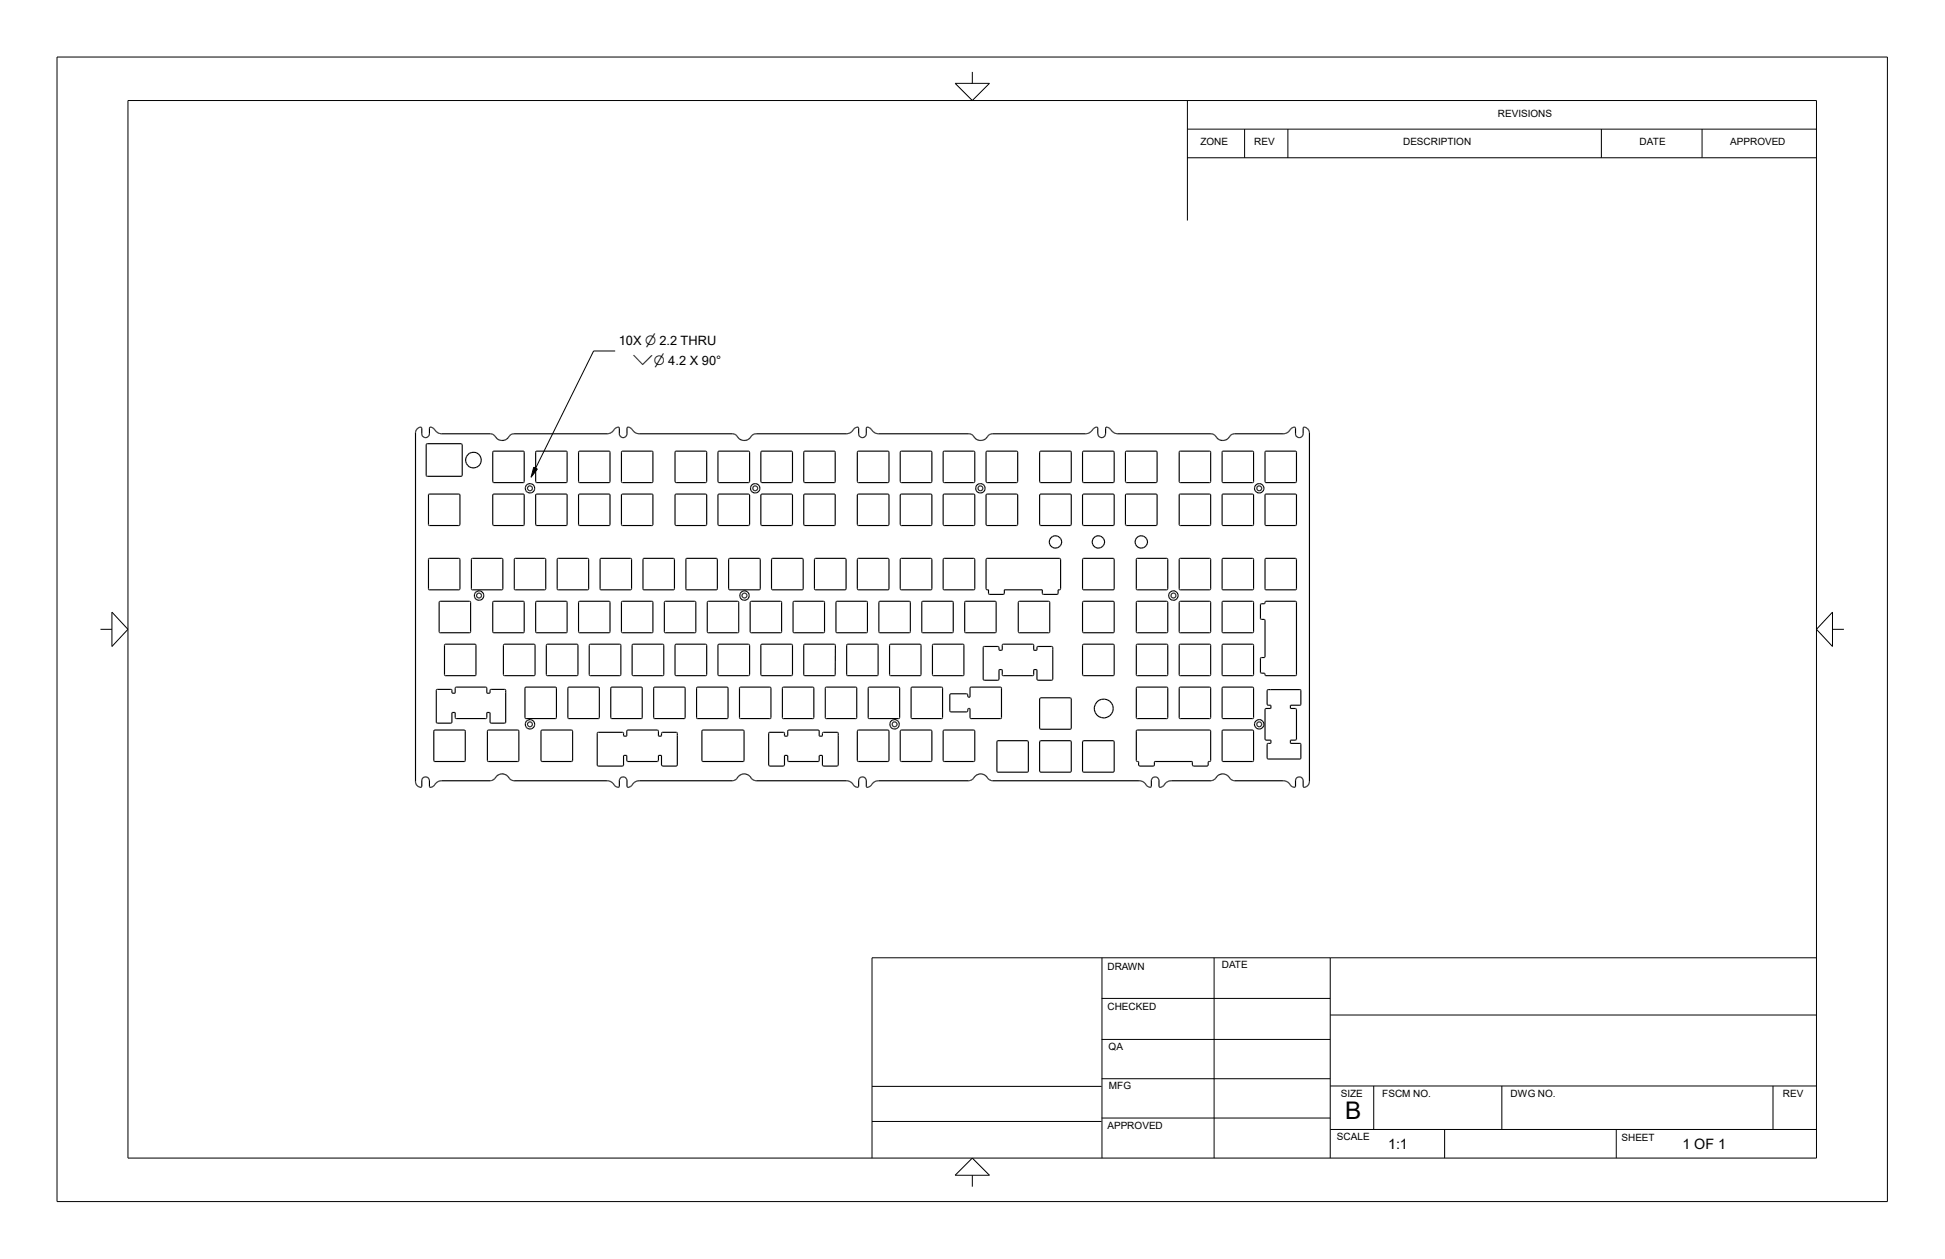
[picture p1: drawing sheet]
<svg xmlns="http://www.w3.org/2000/svg" width="432mm" height="279mm" viewBox="0 0 432 279" stroke-linecap="round" stroke-linejoin="round" font-family="sans-serif">
<defs><g id="words">
<text font-size="5.4" x="298.7" y="248.4">B</text>
<g font-size="3.2">
<text x="308.1" y="255">1:1</text>
<text x="373.5" y="255">1 OF 1</text>
</g>
<g font-size="2.8">
<text x="137.4" y="76.7">10X n 2.2 THRU</text>
<text x="140.4" y="81">wn 4.2 X 90°</text>
</g>
<g font-size="2.2">
<text x="332.5" y="26">REVISIONS</text>
<text x="266.5" y="32.2">ZONE</text>
<text x="278.4" y="32.2">REV</text>
<text x="311.5" y="32.2">DESCRIPTION</text>
<text x="364" y="32.2">DATE</text>
<text x="384.1" y="32.2">APPROVED</text>
<text x="245.9" y="215.2">DRAWN</text>
<text x="271.2" y="214.9">DATE</text>
<text x="245.9" y="224.1">CHECKED</text>
<text x="246.1" y="232.9">QA</text>
<text x="246.2" y="241.6">MFG</text>
<text x="297.7" y="243.4">SIZE</text>
<text x="306.9" y="243.4">FSCM NO.</text>
<text x="335.4" y="243.4">DWG NO.</text>
<text x="395.8" y="243.4">REV</text>
<text x="245.9" y="250.7">APPROVED</text>
<text x="296.8" y="253.1">SCALE</text>
<text x="360" y="253.2">SHEET</text>
</g>
</g></defs>
<g fill="none" stroke="#000" stroke-width=".25">
<path d="M93.6 94.8h-.1a1.19 1.19 0 0 0-1.3 1.1v77.7l.3 .7 .8 .5 .3-.3v-1.4a.86 .86 0 0 1 .9-.7 .86 .86 0 0 1 .8 .7l.1 1.5M93.6 94.8v1.6a.85 .85 0 0 0 .9 .7 .85 .85 0 0 0 .8-.7l.1-1.5h.5M93.6 94.9h.1M94.7 98.6h-.1M94.7 98.5h7.7l.2 .2v6.9l-7.9 .1-.1-.1zM95.4 94.9l-.1 .1M95.4 94.8v.1M95.9 94.9h.1M95.9 94.9l.5 .3a2.28 2.28 0 0 0 1.5 1.1h11.2l.5 .2a2.24 2.24 0 0 0 2.8 1l.8-.9 .7-.3h21.1a1.97 1.97 0 0 0 1.4-1l.5-.4M102.4 98.5h.1M102.6 98.6h.1M136.9 94.9h.1"/>
<path d="M137 94.8h.1M137.4 94.8v.1M137.5 94.9v.1M139.6 94.8h-.2l-.2 .2v1.4a.85 .85 0 0 1-.9 .7 .85 .85 0 0 1-.8-.7v-1.5h-.6M139.6 94.8h.1M139.7 94.8l.7 .5M140.4 95.3v.1M167.5 96.3h.1M189.9 94.9h.1M189.9 94.9l-1.1 1.2-.8 .2h-20.4l-.6 .3a1.95 1.95 0 0 1-1.8 1.2 1.95 1.95 0 0 1-1.8-1.2l-.6-.3h-21l-.7-.2-.7-.7M190.1 94.8v.1M190.5 94.8l-.6 .1"/>
<path d="M190.5 94.9l.1 1.5a.85 .85 0 0 0 .9 .7 .85 .85 0 0 0 .8-.7v-1.4l.1-.2 .6 .1M190.5 94.8v.1M192.8 94.8v.1M193 94.9h.1M243 94.9h.1M243.2 94.8v.1M243.6 94.8l-.5 .1-1.2 1.2-.7 .2h-21.1l-.6 .3a1.95 1.95 0 0 1-1.8 1.2 1.95 1.95 0 0 1-1.8-1.2l-.6-.3h-20.4a2.96 2.96 0 0 1-1.8-1.3l-.1-.1M243.6 94.8l.1 .1M243.7 94.9v1.4a.87 .87 0 0 0 .9 .8 .87 .87 0 0 0 .8-.8v-1.4l.4-.1 .4 .2 1.1 1.1 .7 .2h21l.6 .2a2.24 2.24 0 0 0 2.8 1l.8-.9 .4-.2M245.9 94.8l.1 .1M273.6 96.4h.1M287.1 94.8v.1"/>
<path d="M287.5 94.8l-.6 .1-1.2 1.2-.7 .2-11.4 .1M287.5 94.8l.1 1.6a.85 .85 0 0 0 .9 .7 .85 .85 0 0 0 .8-.7v-1.5a1.19 1.19 0 0 1 1.4 1l-.1 77.9a1.01 1.01 0 0 1-1.3 .8M287.5 94.9h.1M289.3 94.9v.1M289.4 94.8v.1M95.2 109.7l6.8-.1 .1 .2-.1 6.8h-6.8M95.2 109.7l-.1 6.8 .2 .1M95.2 116.5h.1M95.2 109.6v.1M102 116.6h-.1M102.5 105.7h.1M109.4 109.7h.1"/>
<path d="M109.4 107h.1M109.4 116.5h.1M109.5 109.7h6.8v6.9h-6.8zM109.5 109.6v.1M109.6 116.6h.1M116.2 116.6h.1M116.3 109.6v.1M116.3 100.2l-6.8-.1-.1 .2v6.6M116.3 100.2l.1 6.8-.2 .1h-6.6l-.2-.2M116.3 100.2h.1M118.9 109.8h.1M118.9 116.5h.1"/>
<path d="M118.9 100.2h.1M119 100.2l6.8-.1 .1 6.9-6.9 .1zM119 109.7h6.9l-.1 6.9h-6.8zM119 100.2h.1M119 109.6v.1M119.1 116.6h.1M125.8 116.6h.1M125.8 109.6v.1M125.9 107h.1M125.9 116.5h.1M125.9 100.2h.1M125.9 109.7v.1"/>
<path d="M128.5 100.2h.1M128.5 100.2v6.8l6.8 .1M128.5 109.7h6.9l-.1 6.9M128.5 109.7v6.8l6.8 .1M128.6 100.2h6.8M128.6 109.6v.1M128.6 116.6h.1M135.3 107.1h.1M135.3 109.6v.1M135.3 116.6h.1M135.4 100.2l-.1 6.9M135.4 100.2h.1"/>
<path d="M138 100.2v6.7l.1 .2h6.7l.1-.1v-6.8M138 109.7h6.9v6.8l-6.9 .1zM138 116.5h.1M138 107h.1M138 100.2h6.9M138 100.2h.1M138.1 116.6h.1M138.1 109.6v.1M144.8 116.6h.1M144.8 109.6l.1 .1M144.9 100.2h.1M149.9 106.9v-6.6l.1-.2h6.8l.1 .2v6.6l-.1 .2"/>
<path d="M149.9 107l.1 .1h6.7M149.9 106.9v.1M149.9 109.7h6.9v6.8l-6.9 .1zM150 116.6h.1M156.7 116.6h.1M156.7 107.1h.1M156.8 109.6v.1M156.8 100.2h.1M156.8 106.9v.1M159.4 106.9h.1M159.4 116.5h.1M159.4 100.2v.1"/>
<path d="M159.4 109.8h.1M159.5 100.2h.1M159.5 109.6v.1M159.6 116.6h.1M166.2 116.6h.1M166.3 109.6v.1M166.3 100.2l.1 6.8-.2 .1h-6.6l-.2-.1M166.3 100.2h.1M166.3 100.2l-6.8-.1-.1 6.9M166.4 109.8l-.1 6.8h-6.8v-6.9h6.8l.1 .2M166.4 100.3h.1M166.4 116.4h.1"/>
<path d="M166.4 106.9h.1M169 106.9v.1M169 109.7h6.9v6.8l-6.9 .1zM169 100.2h.1M169 109.6v.1M169.1 116.6h.1M175.8 116.6h.1M175.8 100.2h.1M175.9 100.2l-6.9-.1-.1 .2 .1 6.6M175.9 100.2v6.7l-.1 .2h-6.7l-.1-.1M175.9 109.8h.1M178.5 106.9l.1 .2h6.7"/>
<path d="M178.5 109.7h.1M178.5 107h.1M178.5 116.5h.1M178.5 109.7h6.9v6.8l-6.9 .1zM178.6 109.6v.1M178.6 116.6h.1M185.3 107.1h.1M185.3 116.6h.1M185.3 109.6v.1M185.4 100.2l-6.8-.1-.2 .2 .1 6.6M185.4 100.2l-.1 6.9M185.4 100.2h.1"/>
<path d="M190.4 106.9l-.1-6.6 .2-.2h6.7l.2 .2-.1 6.6M190.4 106.9v.1M190.4 116.5h.1M190.4 107l.1 .1h6.7l.1-.1M190.4 109.7h6.9v6.9h-6.9zM190.4 100.2h.1M190.5 109.6v.1M190.5 116.6h.1M197.2 116.6h.1M197.3 106.9v.1M199.9 100.2l6.9-.1 .1 .2-.1 6.8h-6.9zM199.9 116.5v.1h6.9v-6.9h-6.9v6.8"/>
<path d="M199.9 109.7h.1M199.9 107h.1M200 109.6v.1M200 116.6h.1M206.7 116.6h.1M206.8 109.6v.1M206.8 100.2h.1M206.8 106.9v.1M209.4 100.3h.1M209.4 106.9l.1 .2h6.7l.2-.2M209.4 109.8h.1M209.4 116.4v.1"/>
<path d="M209.5 100.2h.1M209.5 109.6v.1M209.5 116.6h.1M216.2 116.6h.1M216.3 109.6v.1M216.3 109.7h.1M216.4 106.9v-6.6l-.1-.2h-6.8l-.1 6.9M216.4 116.5l-.1 .1h-6.8l-.1-6.9h6.9v6.8M216.4 107h-.1M218.9 107l.2 .1h6.7M218.9 106.9v-6.6l.1-.2h6.8l.1 .2v6.6l-.1 .2M218.9 109.7h7v6.7l-.1 .2h-6.8z"/>
<path d="M218.9 106.9v.1M219.1 116.6h.1M225.8 107.1h.1M225.8 116.6h.1M225.8 109.6v.1M225.8 100.2h.1M225.9 106.9v.1M225.9 116.5h.1M230.9 100.2l-.1 6.7 .2 .2h6.7l.1-.2M230.9 109.7h6.8v6.9l-6.9-.1zM230.9 100.2h.1M230.9 100.2l6.8-.1 .1 .2v6.6"/>
<path d="M230.9 109.6v.1M231 116.6h.1M237.7 116.6h.1M237.7 109.6v.1M237.7 109.7h.1M237.8 107h-.1M237.8 116.5h-.1M240.4 100.2v.1M240.4 100.2h.1M240.4 100.2l6.8-.1 .2 .2-.1 6.6M240.4 100.2l-.1 6.7 .2 .2h6.7l.1-.1M240.5 109.6l6.8 .1v6.9l-6.9-.1-.1-6.6z"/>
<path d="M240.5 116.6h.1M247.2 116.6h.1M247.2 109.6v.1M247.3 100.2h.1M247.3 106.9v.1M249.9 100.3h.1M249.9 116.4l.1 .2h6.8v-6.9h-6.9v6.8M249.9 109.8h.1M249.9 106.9h.1M249.9 107l.1-6.9h6.8v6.9M249.9 107l.1 .1h6.7l.1-.1M249.9 100.2h.1"/>
<path d="M250 109.6v.1M250 116.6h.1M256.7 116.6h.1M256.8 109.6v.1M256.8 100.2h.1M256.8 106.9h.1M256.8 100.2l.1 .1M256.8 116.5h.1M256.8 109.8h.1M261.8 100.2h.1M261.8 109.7l7 .1-.1 6.8-6.9-.1zM261.9 107.1h.1"/>
<path d="M261.9 100.1h6.7l.2 .1-.1 6.9h-6.7l-.2-.1v-6.8zM261.9 109.6v.1M261.9 116.6h.1M268.6 109.6v.1M268.6 116.6h.1M271.4 100.2l6.8-.1 .1 6.9-6.9 .1-.1-.1zM271.4 109.7h6.8l.1 6.8-6.9 .1zM271.4 100.2h.1M271.4 109.6v.1M271.4 116.6h.1M278.2 109.6v.1M278.2 116.6h-.1"/>
<path d="M278.3 109.8h.1M278.3 116.5h.1M278.3 100.2h.1M278.3 106.9v.1M280.9 100.2l6.8-.1 .1 .1-.1 6.9h-6.7M280.9 100.2v6.9M280.9 109.7l6.9 .1-.1 6.8-6.9-.1zM280.9 100.2h.1M280.9 107.1h.1M281 116.6h.1M281 109.6l-.1 .1M287.7 116.6h.1"/>
<path d="M95.1 124h6.9l.1 6.8-6.9 .1zM95.2 130.9h.1M95.3 123.9l-.1 .1M97.5 133.5l.1 6.9h6.8v-6.9M97.5 133.5h6.9M97.5 133.6h.1M101.9 123.9l.1 .1M104.4 133.5h.1M104.4 133.6h.1M104.6 124h.1M104.6 130.8h.1M104.7 130.9h.1"/>
<path d="M104.8 123.9v.1M109.4 133.5h.1M109.5 133.5l6.7-.1 .2 .2-.1 6.8-6.9-.1zM111.5 123.9v.1M111.5 130.9h.1M111.6 124v.1M111.6 130.7l-.1 .2h-6.8v-6.9h6.8l.1 6.8M114.3 124h6.8M114.3 130.9h.1M114.3 123.9l-.1 .1v6.9h6.9M119 133.5v6.9h6.9M119 133.5l6.8-.1 .1 .2v6.8"/>
<path d="M119 133.6h-.1M121 123.9v.1M121 130.9h.1M121.1 124v6.9M123.7 124h6.9v6.8l-6.9 .1zM123.8 130.9h.1M123.8 123.9v.1M128.5 133.6v6.8M128.5 133.5v.1M130.5 123.9l.1 .1M130.6 130.9h.1M133.2 124h6.9v6.9h-6.8z"/>
<path d="M133.3 130.9h.1M133.3 123.9v.1M135.3 133.5h-6.8M135.3 133.5h.1M135.3 133.5l.1 6.8M138 133.6l.1-.2h6.7l.1 .2v6.7M138 133.6v6.7M138 133.5h.1M140 123.9v.1M140.1 130.9h.1M140.1 124h.1M140.2 130.8h.1"/>
<path d="M142.7 124h6.9l.1 6.8-6.9 .1zM142.8 130.9h.1M142.9 123.9v.1M147.5 133.6v6.7l.1 .1h6.8M147.5 133.5l6.8-.1 .2 .2-.1 6.7M147.5 133.5v.1M149.6 123.9v.1M152.3 124h.1M152.3 130.8h.1M152.3 124h6.9v6.8l-6.9 .1zM152.4 130.9h.1M152.4 123.9v.1"/>
<path d="M154.3 133.5h.1M157.1 133.6v6.8M157.1 133.5v.1M157.1 133.5h.1M157.1 133.5l6.7-.1 .2 .2v6.7M159.1 123.9v.1M159.1 130.9h.1M159.2 124.1h.1M159.2 130.7h.1M161.8 124h6.9v6.9h-6.9zM161.9 130.9h.1M161.9 123.9v.1"/>
<path d="M163.9 133.5h.1M166.6 133.5h6.9M166.6 133.5v6.8M166.6 133.6h-.1M168.6 123.9v.1M168.7 130.9h.1M168.7 130.8h.1M168.7 124h.1M171.3 124h6.9l.1 6.8-6.9 .1zM171.4 123.9v.1M173.5 133.5v6.9h-6.8l-.2-.1M173.5 133.6h.1"/>
<path d="M176.1 133.5v.1M178.1 123.9v.1M178.2 130.9h.1M180.8 130.7h.1M180.8 124h6.9l.1 6.8-6.9 .1zM180.8 124.1h.1M180.9 130.9h.1M181 123.9v.1M183 133.5l-6.8-.1-.1 .2v6.7l.1 .1h6.8M183 133.6v6.8M183 133.5v.1M185.6 133.6l.2-.2 6.7 .1 .1 6.8-.2 .1h-6.7l-.1-.1z"/>
<path d="M187.7 123.9v.1M187.7 130.9h.1M187.8 124.1h.1M187.8 130.7h.1M190.4 124v.1M190.4 124h6.9l.1 6.7-.2 .2-6.8-.1zM190.5 130.9h.1M190.5 123.9v.1M192.5 133.5v.1M195.1 133.6l.2-.2 6.7 .1 .1 6.8-6.9 .1-.1-.1zM195.2 133.5v.1M197.2 123.9v.1"/>
<path d="M199.9 130.8h.1M199.9 124h6.9v6.8l-6.9 .1zM199.9 124h.1M200 130.9h.1M200 123.9v.1M204.7 133.5v.1M204.7 133.5l-.1 6.8 .2 .1h6.7l.1-.1-.1-6.8M204.7 133.5h.1M204.8 133.5h6.7M206.7 123.9v.1M206.8 130.9h.1M206.8 124v.1"/>
<path d="M209.4 130.7h.1M209.5 130.9h.1M209.5 123.9v.1M211.5 133.5h.1M211.6 133.5v.1M214.2 133.6l.1-.2 6.8 .1v6.8l-.1 .1h-6.7zM216.2 123.9v.1M216.3 130.9h.1M216.3 124v6.9h-6.8l-.1-6.9M216.3 130.8h.1M216.4 124.1l-.1-.1h-6.8l-.1 .1M219.1 123.9v.1"/>
<path d="M221.1 133.5v.1M222.9 131.8l-.1 .1h-3.2l-.1-.2v-.8l-.6-.1 .1-6.8h16.3l.1 6.8-.5 .1v.9M222.9 131.8l.1-.9h8.4l.1 1M222.9 131.7h.1M226.1 133.6v6.8M226.1 133.5v.1M226.1 133.5h.1M226.2 133.5h6.7M231.5 131.9h.1M232.9 133.5h.1M233 133.5v6.8M234.9 131.8l-.2 .1h-3.2"/>
<path d="M234.9 131.7h.1M235.3 123.9v.1M235.3 130.9h.1M235.4 124.1h.1M235.4 130.7h.1M240.4 124h6.9v6.8l-6.9 .1zM240.4 133.6l.1-.2 6.8 .1v6.8l-6.8 .1-.2-.2zM240.5 123.9v.1M247.2 123.9v.1M247.2 130.9h.1M252.3 133.5h.1M252.3 130.9h.1"/>
<path d="M252.4 123.9l-.1 .1v6.9h6.9v-6.9h-6.9M259.1 123.9v.1M259.1 130.9h.1M259.2 124h.1M259.2 133.5h.1M259.2 133.6l-.1-.2h-6.7l-.1 .2v6.7M259.2 130.8h.1M259.2 133.6v6.7M261.9 124h6.8l.1 6.7-.1 .2h-6.9M261.9 130.9h.1M262 123.9l-.2 .1v6.9M268.6 123.9v.1"/>
<path d="M268.6 130.9h.1M268.7 133.6l.1 6.7-.2 .1h-6.7M268.7 133.5h-6.8l-.1 6.8M268.7 133.5v.1M271.3 124h6.9l.1 6.8-6.9 .1zM271.4 130.9h.1M271.4 123.9v.1M278.1 123.9l.1 .1M278.2 130.9h.1M278.3 133.5v6.8M278.3 133.5l-6.9-.1-.1 .2 .1 6.7M278.3 124v.1"/>
<path d="M278.3 133.6h.1M278.3 130.7v.1M280.7 137.5h.1M280.8 133.9l-1 .2v3.2l1 .3v8.3M280.8 133.9h.1M280.8 124h6.9l.1 6.8-6.9 .1zM280.9 133.5l-.1 .4M280.9 130.9h.1M280.9 133.5h.1M281 133.5h6.8M281 123.9v.1M287.7 123.9v.1"/>
<path d="M287.8 133.6l-.1 16.3M287.8 133.5v.1M97 153h.1M97.5 140.3h.1M98.8 143h6.7l.2 .1-.1 6.8h-6.9v-6.8zM100.2 153h.1M100.3 153.8h.1M101 159.3h.1M101.1 152.7h-.1M101.1 159.4h.1M104.4 140.3h.1M105.5 143h.1"/>
<path d="M108 159.4h.1M108 152.7h.1M108.1 159.3h-.1M108.7 153.8h.1M108.9 153h.1M111.8 149.7v.1M111.8 143h6.9v6.9h-6.9zM111.8 143.1v.1M111.9 143h-.1M112.1 153h.1M116.3 140.3v.1M116.6 159.4h.1"/>
<path d="M116.6 152.6h.1M116.6 152.5h6.8l.1 .1v6.7l-.1 .2h-6.7l-.2-.2zM118.7 149.9h.1M118.9 140.3h.1M119 140.3v.1M121.4 143h.1M125.9 140.3h.1M126.2 152.5l6.8 .1-.1 6.9h-6.7l-.1-.2zM128.2 143h-6.7l-.2 .2 .1 6.7h6.8M128.2 143l.1 .1-.1 6.8M128.2 149.9h.1M128.2 143h.1"/>
<path d="M128.5 140.4h.1M128.6 140.4h6.8M130.9 149.9h.1M130.9 143h6.9v6.9h-6.9zM133 159.3h.1M133 152.6h.1M135.4 140.3v.1M135.7 159.4h.1M135.7 159.4l-.1-6.8 .1-.1h6.8l.1 .1-.1 6.8M135.7 152.5h.1M135.7 159.4h6.8M137.8 143h.1"/>
<path d="M137.8 143.1v.1M137.8 149.7v.1M138 140.3v.1M138 140.4h6.9M140.3 149.8h.1M140.4 143h6.9v6.9h-6.9zM140.4 143.1l-.1 .1M140.4 143h.1M142.5 159.4h.1M142.5 152.5h.1M144.9 140.3v.1M145.1 159.3h.1"/>
<path d="M145.1 152.6h.1M145.2 152.5h6.8l.1 .1v6.7l-.1 .2-6.8-.1zM147.3 149.9h.1M147.5 140.3h.1M149.9 143h6.9v6.9h-6.9zM149.9 149.9h.1M149.9 143h.1M154.4 140.4h.1M154.6 152.6l.2-.1h6.7l.1 .1v6.7l-.1 .2-6.8-.1zM157.1 140.3h.1M157.1 140.4h.1M157.1 140.4h6.9"/>
<path d="M159.4 149.8h.1M159.4 143.1h.1M159.4 143h6.8l.2 .1-.1 6.8h-6.8zM159.5 143h.1M161.5 152.6h.1M161.6 159.4h-.1M164 140.3v.1M164.2 152.6l.1-.1h6.7l.2 .2-.1 6.7h-6.9zM166.4 143.2h.1M166.4 149.7h.1M169 143h6.8l.1 .2v6.6l-.1 .1h-6.8zM169 143h.1"/>
<path d="M173.5 140.3h.1M173.7 159.3v.1M175.8 149.9h.1M178.5 149.9h.1M178.5 143h6.8l.1 .1v6.8h-6.9zM180.6 159.4v-6.8l-6.8-.1-.1 .1v6.8M180.6 152.6l.1 .1M180.7 159.3l-.1 .2-6.9-.1M183 140.4h.1M183.3 159.4h6.8M183.3 159.4h.1M183.3 152.5h.1"/>
<path d="M183.3 152.5v6.9M183.3 152.5l6.9 .1-.1 6.8M188 149.8h.1M188 143h6.8l.1 .1v6.8h-6.9zM188 143.1h.1M188 143h.1M190.1 159.4h.1M190.1 152.5h.1M190.2 159.3v.1M192.7 152.6l.2-.1h6.7l.1 .2v6.7h-6.9zM192.8 159.4h.1M194.9 149.8v.1"/>
<path d="M197.5 143h6.8l.2 .1-.1 6.8h-6.8zM197.6 149.9h.1M197.6 143h.1M202.1 140.3h.1M202.3 159.4h6.9M202.3 159.4v-6.8l.1-.1h6.7l.2 .2-.1 6.7M202.3 159.4h.1M207.1 143h6.8l.1 .1v6.8h-6.9zM209.2 152.6h.1M209.2 159.3v.1M210.9 154.1h.1M214.2 140.3h.1"/>
<path d="M214.9 154.6l-.1-.5-.2-.1h-3.7v3.9l.1 .1h3.7l.1-.2 .1-.5 .4-.1 .1 2.2M214.9 154.6h.1M215.4 159.4h.1M215.4 152.5h.1M218.3 150.8h.1M218.3 143.6h.1M221.7 143.5l-3.4 .1 .1 7.3h3.3l.1-2.3 .7 .1v1.1l.1 .1h6.8M221.7 143.5l.1 .8h.7M221.7 143.5v.1M222.2 152.5h-6.7l-.2 .1v2.1l-.4-.1M222.2 152.5h.1M222.2 152.5l.1 6.9h-6.8"/>
<path d="M222.5 144.2v.1M222.6 143h.1M222.6 143l-.1 1.2M222.6 143h6.8l.1 1.3h.7l.1-.7M226.1 140.4h.1M226.2 140.4h6.8M229.4 149.9h.1M229.4 149.9l.1-1.3h.7l.1 2.2M230.3 150.9h.1M230.3 143.5h3.3l.1 .2v7l-.1 .3h-3.2l-.1-.2M230.3 143.5v.1M230.8 155l.2-.1h6.7l.1 .2-.1 6.7h-6.8l-.1-.2z"/>
<path d="M230.9 154.9v.1M233 140.3v.1M233.7 150.8h.1M240.4 140.4h.1M240.4 149.9h.1M240.5 143h6.8v6.9h-6.9l-.1-6.7zM247.3 140.3v.1M247.3 143h.1M252.3 159.4h6.9M252.3 140.4h6.9M252.3 140.3v.1M252.3 159.4h.1"/>
<path d="M252.3 143h.1M252.3 152.5v6.9M252.3 152.5h.1M252.4 152.5h6.8v6.9M252.4 143h6.8v6.8l-.1 .1h-6.8v-6.8zM259.2 152.6h.1M259.2 159.3v.1M259.2 140.3v.1M261.8 140.4h.1M261.8 159.4h.1M261.9 152.5l6.8 .1 .1 6.7-.2 .2-6.8-.1zM261.9 143h6.8l.1 6.8-.2 .1h-6.8v-6.8z"/>
<path d="M268.7 143h.1M268.7 149.8v.1M271.3 152.6l.1-.1h6.8l.1 6.9h-6.9zM271.3 143.1l.1-.1h6.8l.1 6.9h-6.9zM271.4 140.3v.1M271.4 159.4h.1M278.2 143h.1M278.3 143.1h.1M278.3 152.6v.1M278.3 140.3l-.1 .1h-6.8M278.3 159.3h.1M278.3 149.8h.1"/>
<path d="M280.7 149.4h.1M280.8 145.9l-1 .1v3.3l.2 .1h.8l.2 .5h6.7M280.8 145.9h.1M280.9 157.3h.1M287.7 157.3l-1.2-.1v-.7h2.3v-3.4h-7.5v3.2l.1 .2h.8v.7l-1.4 .2 .1 6.8M287.7 149.9h.1M287.7 157.3h.1M287.7 157.3l.1 6.8-1.3 .2v.6l2.3 .1v3.4h-7.4l-.1-.2v-3l.1-.2 .8-.1v-.6l-1.3-.1M288.8 153.1v.1M288.8 156.4h.1M93.6 174.6h.1M95.3 174.6h.1"/>
<path d="M95.4 174.6l.1 .2M95.5 174.8h.1M96.1 174.5h.1M96.3 162.1l.1-.1h6.8l.1 .1v6.8l-.1 .1h-6.8l-.1-.1zM96.4 162.1h.1M96.4 168.9h.1M96.9 160.4v-7.4h3.4l.1 .8h.6l.1-1.2 .1-.1h6.7l.1 .1 .1 1.2h.7v-.8h3.4v7.4M96.9 160.4h.1M97 160.4h3.2l.2-2.3 .6 .1 .1 1.2 .1 .1h6.7l.1-.1 .1-1.2 .6-.1 .2 2.3h3.2M108.2 168.8v.1M108.2 162.1l6.9-.1 .1 .1v6.8l-.1 .1-6.9-.1M108.2 162.1v6.8"/>
<path d="M108.2 162.1v.1M112.1 160.4h.1M120.1 162.1h.1M120.1 168.9h.1M120.2 162.1h6.9v6.8l-6.9 .1zM132.6 162.6v7.3l5.7 .1 .1-.2 .1-2.2 .6 .1 .1 1.3M132.6 162.6h.1M132.7 162.6h5.7M137.2 174.7l-.5-.2a2.49 2.49 0 0 0-1.7-1.2h-21l-.7-.4a1.88 1.88 0 0 0-1.6-1.1 1.88 1.88 0 0 0-1.8 .9l-.3 .4-.7 .2h-11.1a2.33 2.33 0 0 0-1.5 1.1l-.7 .4M137.5 174.6v-1.5a.87 .87 0 0 1 .8-.7 .87 .87 0 0 1 .9 .7v1.4l.2 .3 .4-.2M137.5 174.6l-.3 .2M137.5 174.6h.1"/>
<path d="M138.4 162.6h.1M139.1 163.3v.1M139.2 162.1l-.1 1.2-.6 .1-.1-.8M139.2 169h.1M139.2 162.1h.1M139.2 174.6h.1M139.3 162.1l6.7-.1 .2 .3v1h.7l.1-.8 3.3 .1M139.8 174.6h.1M139.8 174.6l1.2-1.1 .6-.2h21l.8-.4a1.95 1.95 0 0 1 1.8-1.2 1.95 1.95 0 0 1 1.8 1.2l.8 .4h20.5a1.66 1.66 0 0 1 1.2 .9l.6 .5M140 174.5h.1M140.4 174.1v.1M146.2 163.3v.1"/>
<path d="M146.8 163.3v.1M146.9 169.9h.1M146.9 162.6h.1M147 169.9v.1M150.3 169.9v.1M150.3 162.6v7.3l-.1 .1-3.3-.1-.1-2.3-.6 .1v1l-.2 .3h-6.7M150.3 162.6h.1M150.4 169.8l-.1 .1M155.8 162.1l.2-.1h9.1l.1 .1v6.8l-.1 .1h-9.1zM170.6 162.7h.1M170.6 169.8h.1M170.7 162.6l3.3-.1 .2 .8 .6 .1 .2-1.4h6.7l.2 .1v1.2h.7l.1-.8h3.3l.1 .2v7.1l-.2 .2h-3.1l-.2-.1-.1-2.3-.6 .1v1.2l-.2 .1h-6.7l-.1-.1v-1.2l-.7-.1v2.2l-.2 .2h-3.1l-.2-.1z"/>
<path d="M174 162.6h.1M174.2 163.3v.1M181.8 162.1h.1M181.8 168.9h.1M181.9 163.3v.1M182.5 163.3v.1M182.6 169.8h.1M182.6 162.6v.1M182.7 169.9v.1M186 162.6h.1M190.1 174.7h.1M190.1 174.7h.2"/>
<path d="M192.4 174.6l.4 .1M192.4 174.6h.1M192.4 174.6l-.1-1.5a.87 .87 0 0 0-.8-.7 .87 .87 0 0 0-.9 .7v1.4l-.3 .3M192.8 174.7h.1M193 174.6l-.2 .1M193 174.6l.3-.2a2.04 2.04 0 0 1 1.5-1.1h20.3l.8-.4a1.95 1.95 0 0 1 1.8-1.2 1.95 1.95 0 0 1 1.8 1.2l.8 .4h32.9a2.72 2.72 0 0 1 1.6 1.2l.5 .2M193 174.6h.1M197.2 162.1l-6.7-.1-.2 .2 .1 6.8h6.8M197.2 169h.1M197.2 162.1h.1M197.3 162.1v6.9M199.9 162.1h.1"/>
<path d="M199.9 168.9h.1M199.9 162.1h6.9v6.8l-6.9 .1zM209.4 168.8h.1M209.4 162.2h.1M209.5 162.1h6.8v6.9l-6.9-.1zM216.3 162.1h.1M216.3 168.9h.1M221.3 171.2l.1 .1M221.3 164.5h.1M221.4 164.5l6.7-.1 .2 .1-.1 6.9-6.8-.1zM228.2 164.4v.1M228.3 164.5h.1"/>
<path d="M228.3 171.2h.1M230.8 164.5l.2-.1h6.7v6.9l-6.8 .1-.1-.2zM237.7 161.8h.1M237.7 171.3h.1M237.7 164.5h.1M240.4 171.2h.1M240.4 171.3h.1M240.4 164.5v6.7M240.5 164.4h6.8M240.5 164.4l-.1 .1M247.3 164.5l.1 6.7-.2 .2h-6.7l-.1-.2M247.3 164.4v.1"/>
<path d="M252.3 169h.1M252.3 162.1v6.9M252.3 162.1h.1M252.4 169h.4v.8l.1 .2M252.4 162.1h16.3M252.9 169.9v.1M252.9 170h3.2l.2-.2 .1-.8h8.2l.3 1M254.4 174.1v.1M254.8 174.5h.1M255.6 174.6l-.3 .2M255.6 174.5v.1M256.2 169.9v.1"/>
<path d="M257.3 174.6v-1.5a.87 .87 0 0 0-.8-.7 .87 .87 0 0 0-.9 .7v1.5M257.3 174.6l.2 .2 .4-.2M257.3 174.6h.1M257.9 174.6h.1M258.1 174.5h.1M258.5 174.1v.1M264.8 169.9v.1M268.1 169.9v.1M268.7 162.1v6.8M268.7 168.9l-.5 .2v.7l-.1 .2h-3.2M268.7 162.1h.1M268.7 168.9h.1"/>
<path d="M269.2 173.2h.1M273.6 173.1l-.3-.2a1.88 1.88 0 0 0-1.7-1.1 1.88 1.88 0 0 0-1.7 .9l-.4 .4-.6 .2h-9.1a2.51 2.51 0 0 0-1.7 1.2l-.2 .1M273.6 173.1v.1M273.6 173.2l11.6 .1a1.66 1.66 0 0 1 1.3 .9l.3 .3M278.3 162.1l-6.9-.1-.1 .1v6.8l.1 .1 6.9-.1M278.3 162.1v6.8M278.3 162.1v.1M278.3 168.8v.1M281 164.2v.1M282.1 164.9v.1M286.5 164.9l.1 .1M286.8 174.5h.1"/>
<path d="M286.9 174.5l.4 .2M287.5 174.6h.1M287.7 164.2v.1M288.8 165.1h.1M288.8 168.3v.1M289.3 174.6h.1M289.3 174.6v-1.5a.87 .87 0 0 0-.8-.7 .87 .87 0 0 0-.9 .7v1.4l-.3 .3"/>
<circle cx="105.1" cy="102.1" r="1.73"/>
<circle cx="117.7" cy="108.4" r=".55"/>
<circle cx="117.7" cy="108.4" r="1.05"/>
<circle cx="167.7" cy="108.4" r="1.05"/>
<circle cx="167.7" cy="108.4" r=".55"/>
<circle cx="217.7" cy="108.4" r="1.05"/>
<circle cx="217.7" cy="108.4" r=".56"/>
<circle cx="279.6" cy="108.4" r=".56"/>
<circle cx="279.6" cy="108.4" r="1.04"/>
<circle cx="106.4" cy="132.2" r="1.04"/>
<circle cx="106.4" cy="132.2" r=".56"/>
<circle cx="165.3" cy="132.2" r="1.04"/>
<circle cx="165.3" cy="132.2" r=".56"/>
<circle cx="234.3" cy="120.3" r="1.38"/>
<circle cx="243.8" cy="120.3" r="1.38"/>
<circle cx="253.4" cy="120.3" r="1.38"/>
<circle cx="260.5" cy="132.2" r=".56"/>
<circle cx="260.5" cy="132.2" r="1.04"/>
<circle cx="245" cy="157.2" r="2.1"/>
<circle cx="117.7" cy="160.7" r="1.04"/>
<circle cx="117.7" cy="160.7" r=".56"/>
<circle cx="198.6" cy="160.7" r="1.05"/>
<circle cx="198.6" cy="160.7" r=".56"/>
<circle cx="279.5" cy="160.7" r="1.05"/>
<circle cx="279.6" cy="160.7" r=".55"/>
</g>
<g fill="none" stroke="#000" stroke-width=".22">
<path d="M12.7 12.7h406.3v254h-406.3zM212 18.5h7.7l-3.8 3.8zM215.9 16v2.5M28.4 22.3h374.9v234.7h-374.9zM263.6 28.7h139.7M263.6 35h139.7M263.6 22.3v26.6M276.3 28.7v6.3M285.9 28.7v6.3M355.5 28.7v6.3M377.9 28.7v6.3M136.6 77.9h-4.8l-12.9 26"/>
<path d="M118.5 103.7l.8 .4-1.4 1.8zM22.3 139.7h2.5M24.8 135.8l3.6 3.9-3.6 3.8zM406.8 135.8v7.7l-3.5-3.8zM406.8 139.7h2.6M244.6 212.6v44.4M269.5 212.6v44.4M295.3 212.6v44.4M403.3 212.6h-209.7v44.4M244.6 230.7h50.7M244.6 221.6h50.7M244.6 239.4h50.7"/>
<path d="M295.3 225.3h108M193.6 248.9h51M193.6 241.1h51M215.9 257l3.8 3.8h-7.7zM244.6 248.1h50.7M295.3 250.7h108M295.3 241h108M305 241v9.7M320.7 250.7v6.3M333.4 241v9.7M358.8 250.7v6.3M393.6 241v9.7"/>
<path d="M215.9 260.8v2.6"/>
</g>
<path d="M117.9 103.7h1.4v2.2h-1.4z" fill="#000"/>
<use href="#words"/>
</svg>
